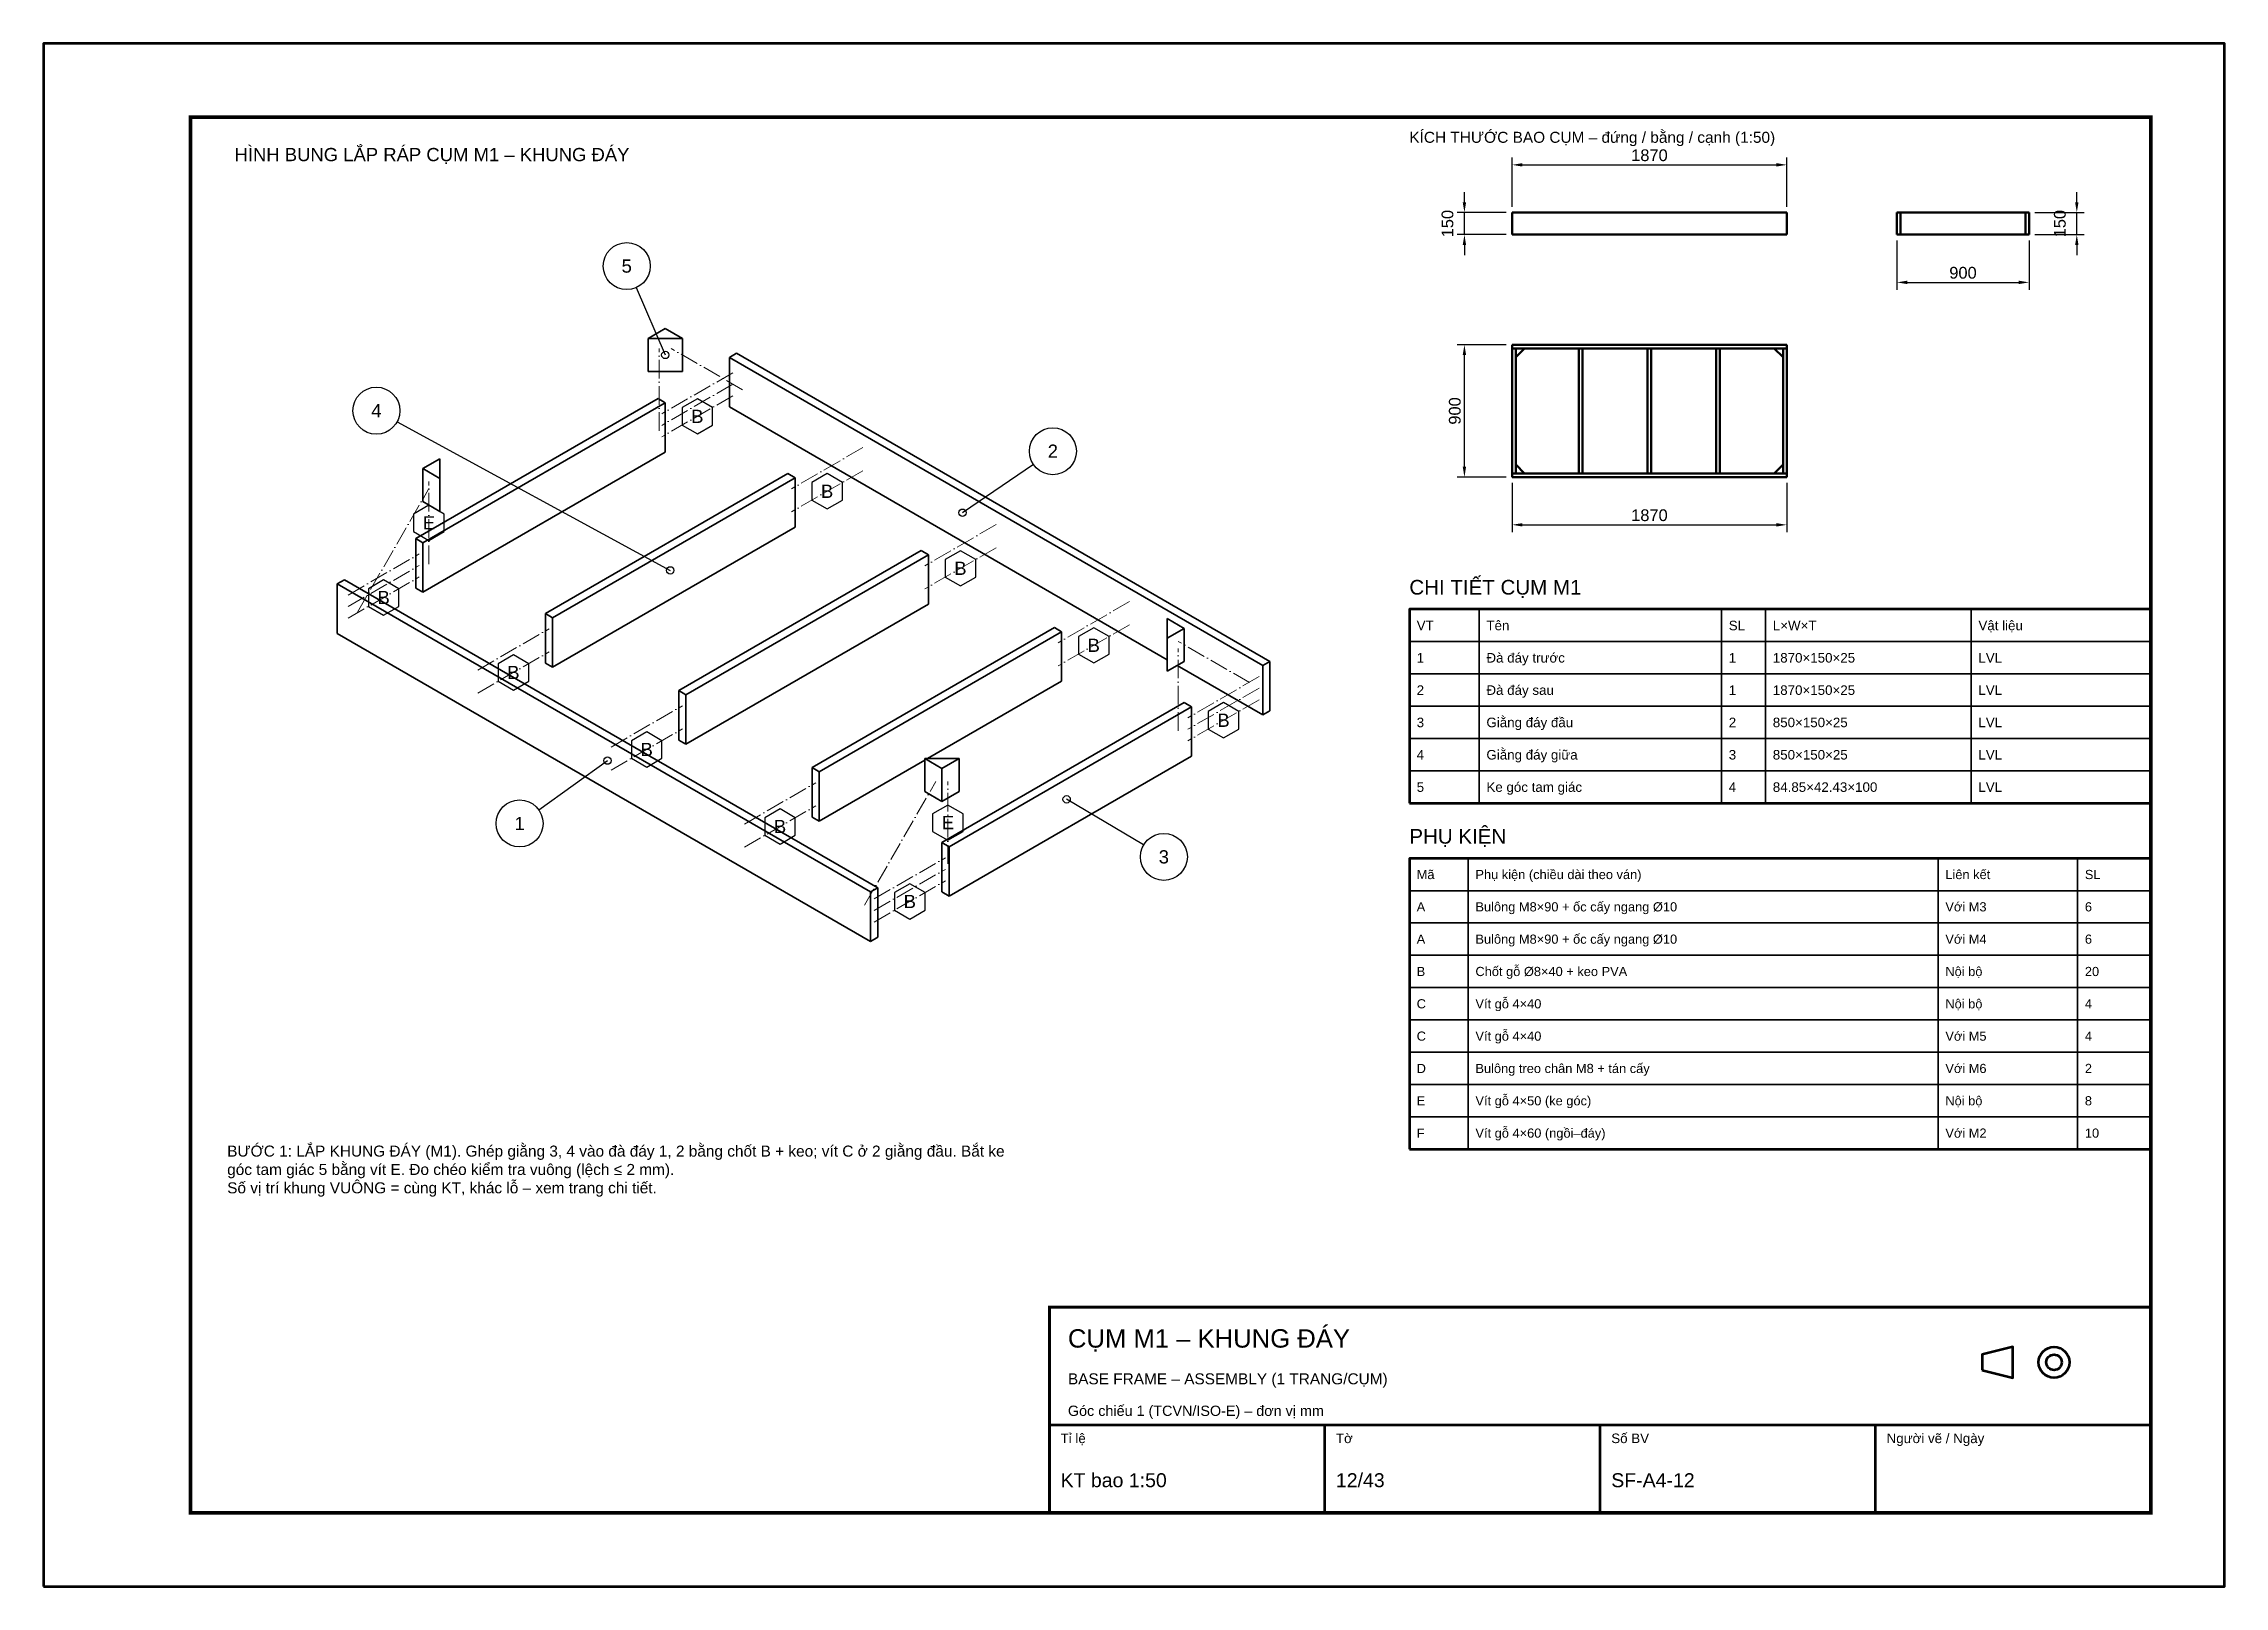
# Model space of a CAD drawing. Header units: millimetres. Extents: x 0 to 2970, y 0 to 2100.
import ezdxf
from ezdxf.enums import TextEntityAlignment as Align

# ---------------------------------------------------------------- set-up
doc = ezdxf.new("R2010")
doc.units = ezdxf.units.MM
doc.header["$LTSCALE"] = 10
doc.linetypes.add('DASHDOT', pattern=[3.556, 2.54, -0.508, 0, -0.508])
for name, color, linetype, lineweight in [('0-KHUNG-BANVE', 7, 'CONTINUOUS', 70), ('1-NET-THAY', 7, 'CONTINUOUS', 50), ('10-PHU-KIEN', 1, 'CONTINUOUS', 25), ('3-KICH-THUOC', 1, 'CONTINUOUS', 18), ('4-DUONG-BUNG', 4, 'DASHDOT', 18), ('5-SO-VI-TRI', 7, 'CONTINUOUS', 25), ('6-CHU', 7, 'CONTINUOUS', 25), ('7-BANG-KE', 7, 'CONTINUOUS', 25), ('M-M1-BASE_FRAME', 5, 'CONTINUOUS', 35)]:
    doc.layers.add(name, color=color, linetype=linetype, lineweight=lineweight)
doc.styles.add('VN', font='arial.ttf')
doc.dimstyles.new('A4', dxfattribs={"dimscale": 10, "dimtxt": 1.6, "dimasz": 1.4, "dimexe": 1, "dimexo": 0.8, "dimgap": 0.5, "dimtad": 1, "dimdec": 1, "dimtxsty": 'VN', "dimcen": 2.5, "dimclrd": 1, "dimclre": 1, "dimclrt": 7, "dimazin": 3, "dimtfac": 1, "dimtmove": 0, "dimatfit": 3})

msp = doc.modelspace()

# ---------------------------------------------------------------- texts
at = {"layer": '10-PHU-KIEN', "style": 'VN'}
for s, p in [('B', (890.329, 1592.666)), ('B', (1067.041, 1490.641)), ('E', (524.67, 1447.701)), ('B', (1248.609, 1385.813)), ('B', (463.112, 1346.013)), ('B', (1430.176, 1280.986)), ('B', (639.824, 1243.987)), ('B', (1606.888, 1178.961)), ('B', (821.391, 1139.16)), ('B', (1002.959, 1034.332)), ('E', (1231.52, 1039.601)), ('B', (1179.671, 932.307))]:
    msp.add_text(s, height=18, dxfattribs=at).set_placement(p, align=Align.MIDDLE_CENTER)
at = {"layer": '5-SO-VI-TRI', "style": 'VN'}
for s, p in [('5', (794.157, 1797.24)), ('4', (453.17, 1600.372)), ('2', (1374.47, 1545.217)), ('1', (648.251, 1038.445)), ('3', (1525.645, 993.04))]:
    msp.add_text(s, height=18, dxfattribs=at).set_placement(p, align=Align.MIDDLE_CENTER)
at = {"layer": '6-CHU', "style": 'VN'}
for s, height, p in [('HÌNH BUNG LẮP RÁP CỤM M1 – KHUNG ĐÁY', 18, (260, 1940)), ('KÍCH THƯỚC BAO CỤM – đứng / bằng / cạnh (1:50)', 15, (1860, 1965)), ('CỤM M1 – KHUNG ĐÁY', 25, (1395, 325)), ('BASE FRAME – ASSEMBLY (1 TRANG/CỤM)', 15, (1395, 275)), ('Góc chiếu 1 (TCVN/ISO-E) – đơn vị mm', 14, (1395, 232)), ('Tỉ lệ', 13, (1385, 195)), ('Tờ', 13, (1760, 195)), ('Số BV', 13, (2135, 195)), ('Người vẽ / Ngày', 13, (2510, 195)), ('KT bao 1:50', 19, (1385, 135)), ('12/43', 19, (1760, 135)), ('SF-A4-12', 19, (2135, 135))]:
    msp.add_text(s, height=height, dxfattribs=at).set_placement(p)
at = {"layer": '6-CHU', "insert": (250, 600), "char_height": 15, "width": 1080, "attachment_point": 1, "style": 'VN'}
msp.add_mtext('BƯỚC 1: LẮP KHUNG ĐÁY (M1). Ghép giằng 3, 4 vào đà đáy 1, 2 bằng chốt B + keo; vít C ở 2 giằng đầu. Bắt ke góc tam giác 5 bằng vít E. Đo chéo kiểm tra vuông (lệch ≤ 2 mm).\\PSố vị trí khung VUÔNG = cùng KT, khác lỗ – xem trang chi tiết.', dxfattribs=at)
at = {"layer": '7-BANG-KE', "style": 'VN'}
for s, p in [('CHI TIẾT CỤM M1', (1860, 1350)), ('PHỤ KIỆN', (1860, 1011))]:
    msp.add_text(s, height=20, dxfattribs=at).set_placement(p)
for s, height, p in [('VT', 13, (1870, 1308)), ('Tên', 13, (1965, 1308)), ('SL', 13, (2295, 1308)), ('L×W×T', 13, (2355, 1308)), ('Vật liệu', 13, (2635, 1308)), ('1', 13, (1870, 1264)), ('Đà đáy trước', 13, (1965, 1264)), ('1', 13, (2295, 1264)), ('1870×150×25', 13, (2355, 1264)), ('LVL', 13, (2635, 1264)), ('2', 13, (1870, 1220)), ('Đà đáy sau', 13, (1965, 1220)), ('1', 13, (2295, 1220)), ('1870×150×25', 13, (2355, 1220)), ('LVL', 13, (2635, 1220)), ('3', 13, (1870, 1176)), ('Giằng đáy đầu', 13, (1965, 1176)), ('2', 13, (2295, 1176)), ('850×150×25', 13, (2355, 1176)), ('LVL', 13, (2635, 1176)), ('4', 13, (1870, 1132)), ('Giằng đáy giữa', 13, (1965, 1132)), ('3', 13, (2295, 1132)), ('850×150×25', 13, (2355, 1132)), ('LVL', 13, (2635, 1132)), ('5', 13, (1870, 1088)), ('Ke góc tam giác', 13, (1965, 1088)), ('4', 13, (2295, 1088)), ('84.85×42.43×100', 13, (2355, 1088)), ('LVL', 13, (2635, 1088)), ('Mã', 12.5, (1870, 969)), ('Phụ kiện (chiều dài theo ván)', 12.5, (1950, 969)), ('Liên kết', 12.5, (2590, 969)), ('SL', 12.5, (2780, 969)), ('A', 12.5, (1870, 925)), ('Bulông M8×90 + ốc cấy ngang %%c10', 12.5, (1950, 925)), ('Với M3', 12.5, (2590, 925)), ('6', 12.5, (2780, 925)), ('A', 12.5, (1870, 881)), ('Bulông M8×90 + ốc cấy ngang %%c10', 12.5, (1950, 881)), ('Với M4', 12.5, (2590, 881)), ('6', 12.5, (2780, 881)), ('B', 12.5, (1870, 837)), ('Chốt gỗ %%c8×40 + keo PVA', 12.5, (1950, 837)), ('Nội bộ', 12.5, (2590, 837)), ('20', 12.5, (2780, 837)), ('Vít gỗ 4×40', 12.5, (1950, 793)), ('C', 12.5, (1870, 793)), ('Nội bộ', 12.5, (2590, 793)), ('4', 12.5, (2780, 793)), ('C', 12.5, (1870, 749)), ('Vít gỗ 4×40', 12.5, (1950, 749)), ('Với M5', 12.5, (2590, 749)), ('4', 12.5, (2780, 749)), ('D', 12.5, (1870, 705)), ('Bulông treo chân M8 + tán cấy', 12.5, (1950, 705)), ('Với M6', 12.5, (2590, 705)), ('2', 12.5, (2780, 705)), ('E', 12.5, (1870, 661)), ('Vít gỗ 4×50 (ke góc)', 12.5, (1950, 661)), ('Nội bộ', 12.5, (2590, 661)), ('8', 12.5, (2780, 661)), ('Vít gỗ 4×60 (ngồi–đáy)', 12.5, (1950, 617)), ('Với M2', 12.5, (2590, 617)), ('F', 12.5, (1870, 617)), ('10', 12.5, (2780, 617))]:
    msp.add_text(s, height=height, dxfattribs=at).set_placement(p, align=Align.MIDDLE_LEFT)

# ---------------------------------------------------------------- dimensions: what is measured, and where the dimension line sits
at = {"layer": '3-KICH-THUOC'}
for base, p1, p2 in [((2000, 1935), (2000, 1870), (2374, 1870)), ((2524, 1775), (2524, 1840), (2704, 1840)), ((2000, 1445), (2000, 1510), (2374, 1510))]:
    msp.add_linear_dim(base=base, p1=p1, p2=p2, dimstyle='A4', override={"dimlfac": 5}, dxfattribs=at).render()
for base, p1, p2 in [((1935, 1840), (2000, 1840), (2000, 1870)), ((2769, 1840), (2704, 1840), (2704, 1870)), ((1935, 1510), (2000, 1510), (2000, 1690))]:
    msp.add_linear_dim(base=base, p1=p1, p2=p2, angle=90, dimstyle='A4', override={"dimlfac": 5}, dxfattribs=at).render()

# ---------------------------------------------------------------- linework, layer by layer
at = {"layer": '0-KHUNG-BANVE'}
for p, q in [((1370, 220), (2870, 220)), ((1745, 100), (1745, 220)), ((2120, 100), (2120, 220)), ((2495, 100), (2495, 220))]:
    msp.add_line(p, q, dxfattribs=at)
for points in [[(0, 0), (2970, 0), (2970, 2100), (0, 2100)], [(1860, 1066), (2870, 1066), (2870, 1330), (1860, 1330)], [(1860, 595), (2870, 595), (2870, 991), (1860, 991)], [(2640, 294.5), (2682, 284), (2682, 326), (2640, 315.5)]]:
    msp.add_lwpolyline(points, close=True, dxfattribs=at)
for points, const_width in [([(200, 100), (2870, 100), (2870, 2000), (200, 2000)], 5), ([(1370, 100), (2870, 100), (2870, 380), (1370, 380)], 4)]:
    msp.add_lwpolyline(points, close=True, dxfattribs=dict(at, const_width=const_width))
for radius in [21, 10.5]:
    msp.add_circle((2738, 305), radius, dxfattribs=at)
at = {"layer": '1-NET-THAY'}
for p, q in [((2374, 1870), (2000, 1870)), ((2000, 1840), (2000, 1870)), ((2374, 1840), (2374, 1870)), ((2529, 1870), (2524, 1870)), ((2524, 1840), (2524, 1870)), ((2529, 1840), (2529, 1870)), ((2529, 1870), (2699, 1870)), ((2704, 1870), (2699, 1870)), ((2699, 1840), (2699, 1870)), ((2704, 1840), (2704, 1870)), ((2000, 1840), (2374, 1840)), ((2529, 1840), (2524, 1840)), ((2699, 1840), (2529, 1840)), ((2704, 1840), (2699, 1840)), ((2000, 1685), (2000, 1690)), ((2374, 1690), (2000, 1690)), ((2374, 1685), (2000, 1685)), ((2000, 1685), (2000, 1515)), ((2005, 1685), (2005, 1515)), ((2005, 1673), (2017, 1685)), ((2091, 1685), (2091, 1515)), ((2096, 1685), (2096, 1515)), ((2184.5, 1685), (2184.5, 1515)), ((2189.5, 1685), (2189.5, 1515)), ((2278, 1685), (2278, 1515)), ((2283, 1685), (2283, 1515)), ((2357, 1685), (2369, 1673)), ((2369, 1685), (2369, 1515)), ((2374, 1685), (2374, 1690)), ((2374, 1685), (2374, 1515)), ((2000, 1510), (2000, 1515)), ((2374, 1515), (2000, 1515)), ((2017, 1515), (2005, 1527)), ((2369, 1527), (2357, 1515)), ((2374, 1510), (2374, 1515)), ((2374, 1510), (2000, 1510))]:
    msp.add_line(p, q, dxfattribs=at)
at = {"layer": '10-PHU-KIEN'}
for points in [[(911.113, 1604.666), (890.329, 1616.666), (869.544, 1604.666), (869.544, 1580.666), (890.329, 1568.666), (911.113, 1580.666)], [(1087.826, 1502.641), (1067.041, 1514.641), (1046.257, 1502.641), (1046.257, 1478.641), (1067.041, 1466.641), (1087.826, 1478.641)], [(545.454, 1459.701), (524.67, 1471.701), (503.885, 1459.701), (503.885, 1435.701), (524.67, 1423.701), (545.454, 1435.701)], [(1269.393, 1397.813), (1248.609, 1409.813), (1227.824, 1397.813), (1227.824, 1373.813), (1248.609, 1361.813), (1269.393, 1373.813)], [(483.896, 1358.013), (463.112, 1370.013), (442.327, 1358.013), (442.327, 1334.013), (463.112, 1322.013), (483.896, 1334.013)], [(1450.96, 1292.986), (1430.176, 1304.986), (1409.391, 1292.986), (1409.391, 1268.986), (1430.176, 1256.986), (1450.96, 1268.986)], [(660.609, 1255.987), (639.824, 1267.987), (619.04, 1255.987), (619.04, 1231.987), (639.824, 1219.987), (660.609, 1231.987)], [(1627.673, 1190.961), (1606.888, 1202.961), (1586.104, 1190.961), (1586.104, 1166.961), (1606.888, 1154.961), (1627.673, 1166.961)], [(842.176, 1151.16), (821.391, 1163.16), (800.607, 1151.16), (800.607, 1127.16), (821.391, 1115.16), (842.176, 1127.16)], [(1023.743, 1046.332), (1002.959, 1058.332), (982.174, 1046.332), (982.174, 1022.332), (1002.959, 1010.332), (1023.743, 1022.332)], [(1252.304, 1051.601), (1231.52, 1063.601), (1210.735, 1051.601), (1210.735, 1027.601), (1231.52, 1015.601), (1252.304, 1027.601)], [(1200.456, 944.307), (1179.671, 956.307), (1158.887, 944.307), (1158.887, 920.307), (1179.671, 908.307), (1200.456, 920.307)]]:
    msp.add_lwpolyline(points, close=True, dxfattribs=at)
at = {"layer": '4-DUONG-BUNG'}
for p, q in [((838.48, 1572.822), (838.48, 1684.937)), ((951.887, 1628.88), (854.792, 1684.937)), ((938.876, 1652.088), (841.781, 1596.03)), ((938.876, 1636.391), (841.781, 1580.334)), ((938.876, 1620.695), (841.781, 1564.638)), ((1115.589, 1550.063), (1018.494, 1494.005)), ((1115.589, 1518.67), (1018.494, 1462.613)), ((427.575, 1326.168), (524.67, 1494.341)), ((524.67, 1391.643), (524.67, 1503.759)), ((1297.156, 1445.235), (1200.061, 1389.177)), ((414.564, 1349.376), (511.659, 1405.434)), ((1297.156, 1413.842), (1200.061, 1357.785)), ((414.564, 1333.68), (511.659, 1389.738)), ((414.564, 1317.984), (511.659, 1374.041)), ((1478.723, 1340.407), (1381.628, 1284.349)), ((1478.723, 1309.014), (1381.628, 1252.957)), ((591.277, 1247.351), (688.372, 1303.409)), ((1642.425, 1230.197), (1545.33, 1286.255)), ((591.277, 1215.959), (688.372, 1272.016)), ((1545.33, 1164.722), (1545.33, 1276.837)), ((1655.436, 1238.382), (1558.341, 1182.324)), ((1655.436, 1222.686), (1558.341, 1166.628)), ((772.844, 1142.523), (869.939, 1198.581)), ((1655.436, 1206.989), (1558.341, 1150.932)), ((772.844, 1111.131), (869.939, 1167.188)), ((954.411, 1037.695), (1051.506, 1093.753)), ((1118.113, 927.486), (1215.208, 1095.659)), ((1231.52, 983.543), (1231.52, 1095.659)), ((954.411, 1006.303), (1051.506, 1062.361)), ((1131.124, 935.67), (1228.219, 991.728)), ((1131.124, 919.974), (1228.219, 976.032)), ((1131.124, 904.278), (1228.219, 960.335))]:
    msp.add_line(p, q, dxfattribs=at)
at = {"layer": '5-SO-VI-TRI'}
for p, q in [((806.885, 1767.881), (846.636, 1676.192)), ((481.291, 1585.101), (853.433, 1383.011)), ((1348.021, 1527.206), (1251.521, 1461.491)), ((674.285, 1057.052), (767.989, 1124.024)), ((1498.102, 1009.331), (1393.28, 1071.33))]:
    msp.add_line(p, q, dxfattribs=at)
for centre, radius in [((794.157, 1797.24), 32), ((846.636, 1676.192), 5), ((453.17, 1600.372), 32), ((1374.47, 1545.217), 32), ((1251.521, 1461.491), 5), ((853.433, 1383.011), 5), ((767.989, 1124.024), 5), ((648.251, 1038.445), 32), ((1393.28, 1071.33), 5), ((1525.645, 993.04), 32)]:
    msp.add_circle(centre, radius, dxfattribs=at)
at = {"layer": '7-BANG-KE'}
for points in [[(1860, 1286), (1955, 1286), (1955, 1330), (1860, 1330)], [(1955, 1286), (2285, 1286), (2285, 1330), (1955, 1330)], [(2285, 1286), (2345, 1286), (2345, 1330), (2285, 1330)], [(2345, 1286), (2625, 1286), (2625, 1330), (2345, 1330)], [(2625, 1286), (2870, 1286), (2870, 1330), (2625, 1330)], [(1860, 1242), (1955, 1242), (1955, 1286), (1860, 1286)], [(1955, 1242), (2285, 1242), (2285, 1286), (1955, 1286)], [(2285, 1242), (2345, 1242), (2345, 1286), (2285, 1286)], [(2345, 1242), (2625, 1242), (2625, 1286), (2345, 1286)], [(2625, 1242), (2870, 1242), (2870, 1286), (2625, 1286)], [(1860, 1198), (1955, 1198), (1955, 1242), (1860, 1242)], [(1955, 1198), (2285, 1198), (2285, 1242), (1955, 1242)], [(2285, 1198), (2345, 1198), (2345, 1242), (2285, 1242)], [(2345, 1198), (2625, 1198), (2625, 1242), (2345, 1242)], [(2625, 1198), (2870, 1198), (2870, 1242), (2625, 1242)], [(1860, 1154), (1955, 1154), (1955, 1198), (1860, 1198)], [(1955, 1154), (2285, 1154), (2285, 1198), (1955, 1198)], [(2285, 1154), (2345, 1154), (2345, 1198), (2285, 1198)], [(2345, 1154), (2625, 1154), (2625, 1198), (2345, 1198)], [(2625, 1154), (2870, 1154), (2870, 1198), (2625, 1198)], [(1860, 1110), (1955, 1110), (1955, 1154), (1860, 1154)], [(1955, 1110), (2285, 1110), (2285, 1154), (1955, 1154)], [(2285, 1110), (2345, 1110), (2345, 1154), (2285, 1154)], [(2345, 1110), (2625, 1110), (2625, 1154), (2345, 1154)], [(2625, 1110), (2870, 1110), (2870, 1154), (2625, 1154)], [(1860, 1066), (1955, 1066), (1955, 1110), (1860, 1110)], [(1955, 1066), (2285, 1066), (2285, 1110), (1955, 1110)], [(2285, 1066), (2345, 1066), (2345, 1110), (2285, 1110)], [(2345, 1066), (2625, 1066), (2625, 1110), (2345, 1110)], [(2625, 1066), (2870, 1066), (2870, 1110), (2625, 1110)], [(1860, 947), (1940, 947), (1940, 991), (1860, 991)], [(1940, 947), (2580, 947), (2580, 991), (1940, 991)], [(2580, 947), (2770, 947), (2770, 991), (2580, 991)], [(2770, 947), (2870, 947), (2870, 991), (2770, 991)], [(1860, 903), (1940, 903), (1940, 947), (1860, 947)], [(1940, 903), (2580, 903), (2580, 947), (1940, 947)], [(2580, 903), (2770, 903), (2770, 947), (2580, 947)], [(2770, 903), (2870, 903), (2870, 947), (2770, 947)], [(1860, 859), (1940, 859), (1940, 903), (1860, 903)], [(1940, 859), (2580, 859), (2580, 903), (1940, 903)], [(2580, 859), (2770, 859), (2770, 903), (2580, 903)], [(2770, 859), (2870, 859), (2870, 903), (2770, 903)], [(1860, 815), (1940, 815), (1940, 859), (1860, 859)], [(1940, 815), (2580, 815), (2580, 859), (1940, 859)], [(2580, 815), (2770, 815), (2770, 859), (2580, 859)], [(2770, 815), (2870, 815), (2870, 859), (2770, 859)], [(1860, 771), (1940, 771), (1940, 815), (1860, 815)], [(1940, 771), (2580, 771), (2580, 815), (1940, 815)], [(2580, 771), (2770, 771), (2770, 815), (2580, 815)], [(2770, 771), (2870, 771), (2870, 815), (2770, 815)], [(1860, 727), (1940, 727), (1940, 771), (1860, 771)], [(1940, 727), (2580, 727), (2580, 771), (1940, 771)], [(2580, 727), (2770, 727), (2770, 771), (2580, 771)], [(2770, 727), (2870, 727), (2870, 771), (2770, 771)], [(1860, 683), (1940, 683), (1940, 727), (1860, 727)], [(1940, 683), (2580, 683), (2580, 727), (1940, 727)], [(2580, 683), (2770, 683), (2770, 727), (2580, 727)], [(2770, 683), (2870, 683), (2870, 727), (2770, 727)], [(1860, 639), (1940, 639), (1940, 683), (1860, 683)], [(1940, 639), (2580, 639), (2580, 683), (1940, 683)], [(2580, 639), (2770, 639), (2770, 683), (2580, 683)], [(2770, 639), (2870, 639), (2870, 683), (2770, 683)], [(1860, 595), (1940, 595), (1940, 639), (1860, 639)], [(1940, 595), (2580, 595), (2580, 639), (1940, 639)], [(2580, 595), (2770, 595), (2770, 639), (2580, 639)], [(2770, 595), (2870, 595), (2870, 639), (2770, 639)]]:
    msp.add_lwpolyline(points, close=True, dxfattribs=at)
at = {"layer": 'M-M1-BASE_FRAME'}
for p, q in [((823.333, 1698.616), (846.636, 1712.069)), ((823.333, 1698.616), (869.939, 1698.616)), ((823.333, 1653.769), (823.333, 1698.616)), ((869.939, 1698.616), (846.636, 1712.069)), ((869.939, 1653.769), (869.939, 1698.616)), ((934.021, 1672.829), (943.731, 1678.435)), ((934.021, 1605.56), (934.021, 1672.829)), ((1660.291, 1253.517), (934.021, 1672.829)), ((1670, 1259.123), (943.731, 1678.435)), ((823.333, 1653.769), (869.939, 1653.769)), ((836.927, 1616.771), (506.804, 1426.175)), ((846.636, 1611.165), (516.514, 1420.569)), ((836.927, 1616.771), (846.636, 1611.165)), ((846.636, 1543.896), (846.636, 1611.165)), ((934.021, 1605.56), (1530.183, 1261.365)), ((516.514, 1353.3), (846.636, 1543.896)), ((516.514, 1521.473), (539.817, 1534.927)), ((516.514, 1521.473), (539.817, 1508.019)), ((516.514, 1476.627), (516.514, 1521.473)), ((539.817, 1508.019), (539.817, 1534.927)), ((1013.639, 1514.746), (683.517, 1324.15)), ((1013.639, 1514.746), (1023.349, 1509.14)), ((539.817, 1463.173), (539.817, 1508.019)), ((1023.349, 1509.14), (693.226, 1318.544)), ((1023.349, 1441.871), (1023.349, 1509.14)), ((516.514, 1476.627), (539.817, 1463.173)), ((506.804, 1426.175), (516.514, 1420.569)), ((506.804, 1358.906), (506.804, 1426.175)), ((693.226, 1251.275), (1023.349, 1441.871)), ((516.514, 1353.3), (516.514, 1420.569)), ((1195.206, 1409.918), (865.084, 1219.322)), ((1204.916, 1404.313), (874.794, 1213.716)), ((1195.206, 1409.918), (1204.916, 1404.313)), ((1204.916, 1337.043), (1204.916, 1404.313)), ((400, 1364.512), (409.709, 1370.117)), ((1135.979, 950.806), (409.709, 1370.117)), ((400, 1297.242), (400, 1364.512)), ((1126.269, 945.2), (400, 1364.512)), ((506.804, 1358.906), (516.514, 1353.3)), ((874.794, 1146.447), (1204.916, 1337.043)), ((683.517, 1324.15), (693.226, 1318.544)), ((683.517, 1256.881), (683.517, 1324.15)), ((693.226, 1251.275), (693.226, 1318.544)), ((1553.486, 1303.969), (1530.183, 1317.423)), ((1530.183, 1317.423), (1530.183, 1290.515)), ((400, 1297.242), (1126.269, 877.931)), ((1376.774, 1305.09), (1046.651, 1114.494)), ((1386.483, 1299.485), (1056.361, 1108.888)), ((1376.774, 1305.09), (1386.483, 1299.485)), ((1386.483, 1232.215), (1386.483, 1299.485)), ((1553.486, 1303.969), (1530.183, 1290.515)), ((1530.183, 1245.669), (1530.183, 1290.515)), ((1553.486, 1259.123), (1553.486, 1303.969)), ((683.517, 1256.881), (693.226, 1251.275)), ((1553.486, 1259.123), (1530.183, 1245.669)), ((1543.777, 1253.517), (1660.291, 1186.248)), ((1660.291, 1253.517), (1670, 1259.123)), ((1660.291, 1186.248), (1660.291, 1253.517)), ((1670, 1191.854), (1670, 1259.123)), ((865.084, 1219.322), (874.794, 1213.716)), ((865.084, 1152.053), (865.084, 1219.322)), ((1203.945, 1126.827), (1386.483, 1232.215)), ((874.794, 1146.447), (874.794, 1213.716)), ((1553.486, 1203.065), (1223.364, 1012.469)), ((1563.196, 1197.46), (1233.073, 1006.863)), ((1553.486, 1203.065), (1563.196, 1197.46)), ((1563.196, 1130.19), (1563.196, 1197.46)), ((1660.291, 1186.248), (1670, 1191.854)), ((865.084, 1152.053), (874.794, 1146.447)), ((1233.073, 939.594), (1563.196, 1130.19)), ((1046.651, 1114.494), (1056.361, 1108.888)), ((1046.651, 1047.225), (1046.651, 1114.494)), ((1056.361, 1041.619), (1200.061, 1124.585)), ((1056.361, 1041.619), (1056.361, 1108.888)), ((1246.667, 1126.827), (1200.061, 1126.827)), ((1200.061, 1081.981), (1200.061, 1126.827)), ((1200.061, 1126.827), (1223.364, 1113.373)), ((1246.667, 1126.827), (1223.364, 1113.373)), ((1223.364, 1068.527), (1223.364, 1113.373)), ((1246.667, 1081.981), (1246.667, 1126.827)), ((1200.061, 1081.981), (1223.364, 1068.527)), ((1246.667, 1081.981), (1223.364, 1068.527)), ((1046.651, 1047.225), (1056.361, 1041.619)), ((1223.364, 1012.469), (1233.073, 1006.863)), ((1223.364, 945.2), (1223.364, 1012.469)), ((1233.073, 939.594), (1233.073, 1006.863)), ((1126.269, 945.2), (1135.979, 950.806)), ((1135.979, 883.536), (1135.979, 950.806)), ((1126.269, 877.931), (1126.269, 945.2)), ((1223.364, 945.2), (1233.073, 939.594)), ((1126.269, 877.931), (1135.979, 883.536))]:
    msp.add_line(p, q, dxfattribs=at)

msp.set_redraw_order([(e.dxf.handle, doc.entitydb.next_handle()) for e in msp.query("TEXT MTEXT ATTDEF DIMENSION ARC_DIMENSION")])  # texts and dimensions are drawn at this point

doc.saveas('drawing.dxf')
